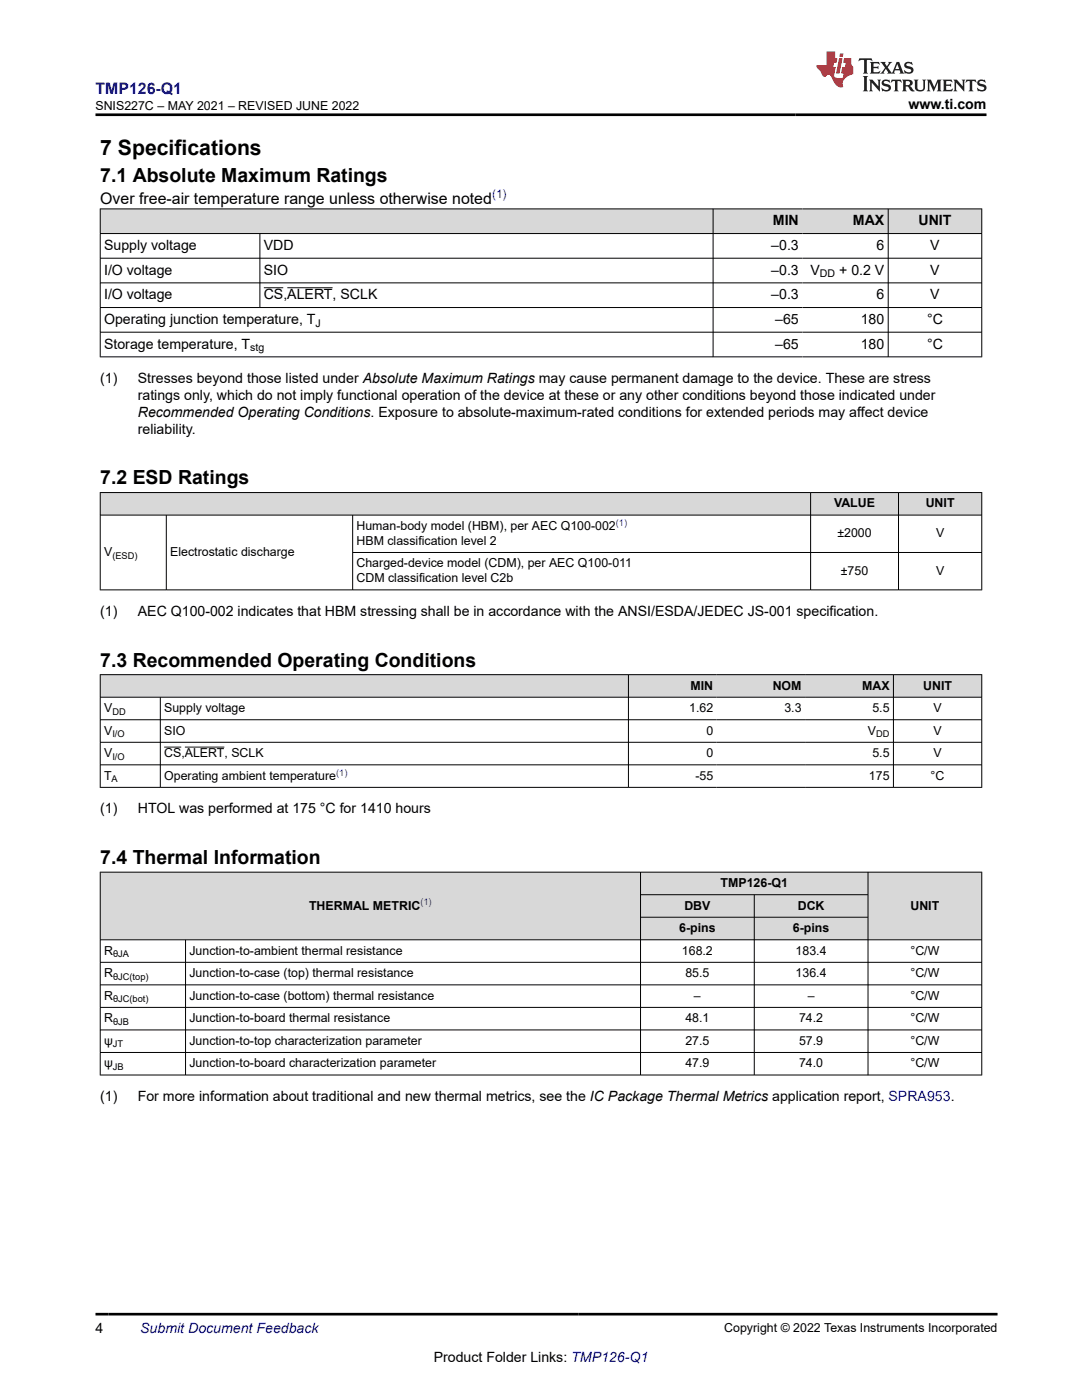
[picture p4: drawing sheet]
<svg xmlns="http://www.w3.org/2000/svg" width="216mm" height="279mm" viewBox="0 0 216 279" stroke-linecap="round" stroke-linejoin="round" font-family="sans-serif">
<defs><g id="words">
<text font-size="4.2" x="20" y="30.9">7 Specifications</text>
<g font-size="3.9">
<text x="20" y="36.3">7.1 Absolute Maximum Ratings</text>
<text x="20" y="96.7">7.2 ESD Ratings</text>
<text x="20" y="133">7.3 Recommended Operating Conditions</text>
<text x="20" y="172.4">7.4 Thermal Information</text>
</g>
<text font-size="3.2" fill="#00f" x="19" y="18.7">TMP126-Q1</text>
<text font-size="3.2" x="20" y="40.6">Over free-air temperature range unless otherwise noted</text>
<g font-size="2.8">
<text x="181.3" y="21.8">www.ti.com</text>
<text x="154.2" y="45">MIN</text>
<text x="170.2" y="45">MAX</text>
<text x="183.3" y="45">UNIT</text>
<text x="20.8" y="49.9">Supply voltage</text>
<text x="52.6" y="49.9">VDD</text>
<text x="153.9" y="49.9">–0.3</text>
<text x="174.9" y="49.9">6</text>
<text x="185.6" y="49.9">V</text>
<text x="20.8" y="54.8">I/O voltage</text>
<text x="20.8" y="59.7">I/O voltage</text>
<text x="52.6" y="54.8">SIO</text>
<text x="52.6" y="59.7">CS,ALERT, SCLK</text>
<text x="153.9" y="54.8">–0.3</text>
<text x="153.9" y="59.7">–0.3</text>
<text x="161.7" y="54.8">V</text>
<text x="167.4" y="54.8">+ 0.2 V</text>
<text x="174.9" y="59.7">6</text>
<text x="185.6" y="54.8">V</text>
<text x="185.6" y="59.7">V</text>
<text x="20.8" y="64.6">Operating junction temperature, T</text>
<text x="154.7" y="64.6">–65</text>
<text x="171.8" y="64.6">180</text>
<text x="185" y="64.6">°C</text>
<text x="20.8" y="69.6">Storage temperature, T</text>
<text x="154.7" y="69.6">–65</text>
<text x="171.8" y="69.6">180</text>
<text x="185" y="69.6">°C</text>
<text x="20" y="76.4">(1)</text>
<text x="27.5" y="76.4">Stresses beyond those listed under Absolute Maximum Ratings may cause permanent damage to the device. These are stress</text>
<text x="27.5" y="79.8">ratings only, which do not imply functional operation of the device at these or any other conditions beyond those indicated under</text>
<text x="27.5" y="83.1">Recommended Operating Conditions. Exposure to absolute-maximum-rated conditions for extended periods may affect device</text>
<text x="27.5" y="86.5">reliability.</text>
<text x="20" y="122.9">(1)</text>
<text x="27.5" y="122.9">AEC Q100-002 indicates that HBM stressing shall be in accordance with the ANSI/ESDA/JEDEC JS-001 specification.</text>
<text x="20" y="162.3">(1)</text>
<text x="27.5" y="162.3">HTOL was performed at 175 °C for 1410 hours</text>
<text x="20" y="219.7">(1)</text>
<text x="27.5" y="219.7">For more information about traditional and new thermal metrics, see the IC Package Thermal Metrics application report, SPRA953.</text>
<text x="19" y="266.1">4</text>
<text x="86.5" y="271.7">Product Folder Links: TMP126-Q1</text>
</g>
<text font-size="2.8" fill="#00f" x="28" y="266.1">Submit Document Feedback</text>
<g font-size="2.5">
<text x="19" y="21.9">SNIS227C – MAY 2021 – REVISED JUNE 2022</text>
<text x="166.4" y="101.3">VALUE</text>
<text x="184.7" y="101.3">UNIT</text>
<text x="71.1" y="105.8">Human-body model (HBM), per AEC Q100-002</text>
<text x="167.1" y="107.2">±2000</text>
<text x="186.8" y="107.2">V</text>
<text x="20.8" y="111">V</text>
<text x="34" y="111">Electrostatic discharge</text>
<text x="71.1" y="108.7">HBM classification level 2</text>
<text x="71.1" y="113.2">Charged-device model (CDM), per AEC Q100-011</text>
<text x="71.1" y="116.2">CDM classification level C2b</text>
<text x="167.8" y="114.7">±750</text>
<text x="186.8" y="114.7">V</text>
<text x="137.8" y="137.6">MIN</text>
<text x="154.2" y="137.6">NOM</text>
<text x="172" y="137.6">MAX</text>
<text x="184.2" y="137.6">UNIT</text>
<text x="20.8" y="142.1">V</text>
<text x="32.8" y="142.1">Supply voltage</text>
<text x="137.5" y="142.1">1.62</text>
<text x="156.5" y="142.1">3.3</text>
<text x="174.1" y="142.1">5.5</text>
<text x="186.3" y="142.1">V</text>
<text x="20.8" y="146.6">V</text>
<text x="32.8" y="146.6">SIO</text>
<text x="140.9" y="146.6">0</text>
<text x="173.2" y="146.6">V</text>
<text x="186.3" y="146.6">V</text>
<text x="20.8" y="151.1">V</text>
<text x="20.8" y="155.6">T</text>
<text x="32.8" y="151.1">CS,ALERT, SCLK</text>
<text x="32.8" y="155.6">Operating ambient temperature</text>
<text x="138.7" y="155.6">-55</text>
<text x="140.9" y="151.1">0</text>
<text x="173.4" y="155.6">175</text>
<text x="174.1" y="151.1">5.5</text>
<text x="185.7" y="155.6">°C</text>
<text x="186.3" y="151.1">V</text>
<text x="143.8" y="177">TMP126-Q1</text>
<text x="61.7" y="181.5">THERMAL METRIC</text>
<text x="136.6" y="181.5">DBV</text>
<text x="159.2" y="181.5">DCK</text>
<text x="181.7" y="181.5">UNIT</text>
<text x="20.8" y="190.5">R</text>
<text x="37.8" y="190.5">Junction-to-ambient thermal resistance</text>
<text x="135.5" y="186">6-pins</text>
<text x="136.1" y="190.5">168.2</text>
<text x="158.2" y="186">6-pins</text>
<text x="158.8" y="190.5">183.4</text>
<text x="181.7" y="190.5">°C/W</text>
<text x="20.8" y="195">R</text>
<text x="37.8" y="195">Junction-to-case (top) thermal resistance</text>
<text x="136.8" y="195">85.5</text>
<text x="158.8" y="195">136.4</text>
<text x="181.7" y="195">°C/W</text>
<text x="20.8" y="199.5">R</text>
<text x="37.8" y="199.5">Junction-to-case (bottom) thermal resistance</text>
<text x="138.5" y="199.5">–</text>
<text x="161.2" y="199.5">–</text>
<text x="181.7" y="199.5">°C/W</text>
<text x="20.8" y="204">R</text>
<text x="20.8" y="208.5">ψ</text>
<text x="37.8" y="204">Junction-to-board thermal resistance</text>
<text x="37.8" y="208.5">Junction-to-top characterization parameter</text>
<text x="136.8" y="204">48.1</text>
<text x="136.8" y="208.5">27.5</text>
<text x="159.5" y="204">74.2</text>
<text x="159.5" y="208.5">57.9</text>
<text x="181.7" y="204">°C/W</text>
<text x="181.7" y="208.5">°C/W</text>
<text x="20.8" y="213">ψ</text>
<text x="37.8" y="213">Junction-to-board characterization parameter</text>
<text x="136.8" y="213">47.9</text>
<text x="159.5" y="213">74.0</text>
<text x="181.7" y="213">°C/W</text>
<text x="144.5" y="265.8">Copyright © 2022 Texas Instruments Incorporated</text>
</g>
<text font-size="2.4" fill="#00f" x="98.2" y="39.6">(1)</text>
<g font-size="2.1">
<text x="163.6" y="55.4">DD</text>
<text x="63" y="65.2">J</text>
<text x="49.9" y="70.1">stg</text>
</g>
<g font-size="1.9" fill="#00f">
<text x="122.9" y="104.9">(1)</text>
<text x="67.1" y="154.8">(1)</text>
<text x="83.9" y="180.7">(1)</text>
</g>
<g font-size="1.9">
<text x="22.4" y="111.5">(ESD)</text>
<text x="22.4" y="142.6">DD</text>
<text x="22.4" y="147.1">I/O</text>
<text x="174.8" y="147.1">DD</text>
<text x="22.4" y="151.6">I/O</text>
<text x="22.3" y="156.1">A</text>
<text x="22.6" y="191">θJA</text>
<text x="22.6" y="195.5">θJC(top)</text>
<text x="22.6" y="200">θJC(bot)</text>
<text x="22.5" y="209">JT</text>
<text x="22.6" y="204.5">θJB</text>
<text x="22.5" y="213.5">JB</text>
</g>
</g></defs>
<g fill="#d8d8d8">
<path d="M20 41.7h175.9v4.9h-175.9z" fill-rule="evenodd"/>
<path d="M20.1 41.8h122.1v4.7h-122.1z" fill-rule="evenodd"/>
<path d="M142.4 41.8h17.7v4.7h-17.7z" fill-rule="evenodd"/>
<path d="M160.1 41.8h17.1v4.7h-17.1z" fill-rule="evenodd"/>
<path d="M177.3 41.8h18.5v4.7h-18.5z" fill-rule="evenodd"/>
</g>
<g fill="none" stroke="#000" stroke-width=".2">
<path d="M19.9 41.7h176.1M19.9 46.6h176.1M19.9 51.5h176.1M19.9 56.5h176.1M20 41.6v29.7M51.9 46.6v14.8M52.6 57.4h3.9M57.3 57.4h9.1M142.3 41.6v29.7M177.2 41.6v29.7M195.9 41.6v29.7M19.9 61.4h176.1"/>
<path d="M19.9 66.3h176.1M19.9 71.2h176.1"/>
</g>
<g fill="#d8d8d8">
<path d="M20 98.3h175.9v4.5h-175.9z" fill-rule="evenodd"/>
<path d="M20.1 98.4h141.6v4.3h-141.6z" fill-rule="evenodd"/>
<path d="M161.8 98.4h17.4v4.3h-17.4z" fill-rule="evenodd"/>
<path d="M179.3 98.4h16.5v4.3h-16.5z" fill-rule="evenodd"/>
</g>
<path d="M19.9 98.3h176.1M20 98.2v19.6M161.7 98.2v19.6M179.3 98.2v19.6M195.9 98.2v19.6M19.9 102.8h176.1M19.9 117.7h176.1M33.2 102.8v15M70.4 102.8v15M70.4 110.3h125.6" fill="none" stroke="#000" stroke-width=".2"/>
<g fill="#d8d8d8">
<path d="M20 134.6h175.9v4.5h-175.9z" fill-rule="evenodd"/>
<path d="M20.1 134.7h105.2v4.4h-105.2z" fill-rule="evenodd"/>
<path d="M125.5 134.7h17.5v4.4h-17.5z" fill-rule="evenodd"/>
<path d="M143 134.7h17.6v4.4h-17.6z" fill-rule="evenodd"/>
<path d="M160.6 134.7h17.6v4.4h-17.6z" fill-rule="evenodd"/>
<path d="M178.3 134.7h17.5v4.4h-17.5z" fill-rule="evenodd"/>
</g>
<g fill="none" stroke="#000" stroke-width=".2">
<path d="M19.9 134.6h176.1M19.9 139.1h176.1M20 134.6v22.6M32 139.1v18.1M125.4 134.6v22.6M178.3 134.6v22.6M195.9 134.6v22.6M19.9 143.6h176.1M19.9 148.1h176.1M19.9 152.6h176.1M19.9 157.1h176.1M32.8 149.1h3.4"/>
<path d="M36.9 149.1h7.9"/>
</g>
<g fill="#d8d8d8">
<path d="M20 174.1h175.9v4.5h-175.9z" fill-rule="evenodd"/>
<path d="M20.1 174.1h107.6v13.4h-107.6z" fill-rule="evenodd"/>
<path d="M127.9 174.1h45.2v4.4h-45.2z" fill-rule="evenodd"/>
<path d="M173.3 174.1h22.5v13.4h-22.5z" fill-rule="evenodd"/>
<path d="M127.9 178.6h22.5v4.4h-22.5z" fill-rule="evenodd"/>
<path d="M150.6 178.6h22.5v4.4h-22.5z" fill-rule="evenodd"/>
<path d="M127.9 183.1h22.5v4.4h-22.5z" fill-rule="evenodd"/>
<path d="M150.6 183.1h22.5v4.4h-22.5z" fill-rule="evenodd"/>
</g>
<g fill="none" stroke="#000" stroke-width=".2">
<path d="M19.9 174.1h176.1M20 174v40.6M127.8 174v40.6M127.8 178.6h45.5M150.5 178.6v36M173.2 174v40.6M195.9 174v40.6M19.9 187.6h176.1M19.9 192.1h176.1M19.9 196.6h176.1M37 187.6v27M127.8 183.1h45.5"/>
<path d="M19.9 201h176.1M19.9 205.5h176.1M19.9 210h176.1M19.9 214.5h176.1"/>
</g>
<path d="M171.5 11.6l-.2 .6 .5-.2h.6v.1v2.2l-.2 .4h1l-.2-.4v-2.2v-.1h.5l.5 .2-.1-.6zM173.6 12.4l.2 .3v1.6l-.2 .4h1.9l.1-.6a1.08 1.08 0 0 1-1.3 .2v-.7h.6l.4 .2v-.7l-.4 .2h-.6v-.5l.2-.2a1 1 0 0 1 1 .3l-.1-.5zM175.7 12.4l.9 1.1-1 1.2h.9l-.2-.2 .5-.8 .4 .8-.2 .2h1.6l-.2-.2 .2-.5h.9l.1 .5-.1 .2h.9l-.2-.4-.8-1.9h-.5l-.9 2.1-.9-1.1 .9-1h-.8l.2 .2-.4 .6-.4-.6 .2-.2zM179 12.8l.4 1h-.7zM180.7 12.5a.65 .65 0 0 0-.2 .7 .65 .65 0 0 0 .6 .5l.6 .1 .1 .3a.79 .79 0 0 1-.7 .4 .79 .79 0 0 1-.7-.5l.1 .7 .2-.1a.93 .93 0 0 0 1.1 0 .93 .93 0 0 0 .4-.9 1.46 1.46 0 0 0-1.2-.6l-.1-.3a1.09 1.09 0 0 1 1.2 .2l-.2-.6-.1 .1-.5-.2zM172.2 15.2l.2 .4v2.2l-.2 .4h1l-.2-.4v-2.2l.2-.4zM173.4 15.9l.2 .4v1.5l-.2 .4h.8l-.3-.4 .1-1.3 1.6 1.8v-2l.2-.4h-.7l.1 .2 .1 1.1-1.2-1.3zM176.2 16a.65 .65 0 0 0-.2 .8 .65 .65 0 0 0 .6 .4l.6 .2 .1 .2a.79 .79 0 0 1-.7 .4 .79 .79 0 0 1-.7-.5l.1 .7 .2-.1a.93 .93 0 0 0 1.1 .1 .93 .93 0 0 0 .4-1 1.46 1.46 0 0 0-1.2-.5l-.1-.4a1.09 1.09 0 0 1 1.2 .2l-.1-.6-.2 .1-.5-.1zM177.9 15.9l-.1 .6a.63 .63 0 0 1 .8-.3v1.6l-.3 .4h1l-.2-.4v-1.6a.66 .66 0 0 1 .8 .3l-.1-.6zM180 15.9l.2 .4v1.5l-.2 .4h1l-.2-.2-.1-.7h.5l.1 .2a.79 .79 0 0 0 1.2 .6l-1-.9a.61 .61 0 0 0 .6-.6 .61 .61 0 0 0-.5-.7zM180.8 16.2h.1a.47 .47 0 0 1 .5 .1 .47 .47 0 0 1 .1 .5l-.1 .1-.7 .1zM182.3 15.9l.2 .2a2.27 2.27 0 0 0 .4 2 1.04 1.04 0 0 0 1.7-.7v-1.3l.2-.2h-.8l.2 .4v1.1a.6 .6 0 0 1-.6 .6 .6 .6 0 0 1-.6-.6v-1.1l.3-.4zM184.9 15.9l.2 .4v1.5l-.2 .4h.8l-.3-.4v-1.4l.9 1.9 .9-1.9v1.4l-.3 .4h1l-.2-.4v-1.5l.2-.4h-.8l-.7 1.5-.6-1.5zM188.1 15.9l.2 .4v1.5l-.2 .4h1.9l.1-.6a1.09 1.09 0 0 1-1.3 .2v-.7h.6l.4 .2v-.6l-.4 .2h-.6v-.6l.2-.1a1.01 1.01 0 0 1 1 .3l-.1-.6zM190.2 15.9l.3 .4v1.5l-.3 .4h.8l-.2-.4v-1.3l1.6 1.8v-2l.2-.4h-.7l.2 .2v1.1l-1.2-1.3zM192.8 15.9l-.1 .6a.63 .63 0 0 1 .8-.3v1.6l-.3 .4h1l-.2-.4v-1.6a.66 .66 0 0 1 .8 .3l-.1-.6zM195.2 16a.65 .65 0 0 0-.2 .8 .65 .65 0 0 0 .6 .4l.6 .2 .2 .2a.79 .79 0 0 1-.7 .4 .79 .79 0 0 1-.7-.5l.1 .7 .2-.1a.93 .93 0 0 0 1 .1 .93 .93 0 0 0 .5-1 1.46 1.46 0 0 0-1.3-.5v-.4a1.09 1.09 0 0 1 1.2 .2l-.2-.6-.2 .1-.5-.1z" fill="#231f20"/>
<path d="M164.9 10.3v2.7h-2l.1 .4 .8 1a.95 .95 0 0 0 1 .9 .59 .59 0 0 1 .5-.4 .59 .59 0 0 1 .5 .3l.4 .8a1.59 1.59 0 0 0 2.1 1.4 1.61 1.61 0 0 1 1-2.3l1-.3-.1-1.5a1.59 1.59 0 0 1-.3-1.7h-1.5l-.2 .9h.6l-.2 .9h-.5l-.2 .9v.3l.4 .1-.1 .9h-.7a.73 .73 0 0 1-1-.7l.3-1.5h-.5l.1-.9h.5l.2-.9h-.5v-1.3zM167.4 11.6l-.6 3.1h.7l.6-3.1zM167.6 10.7l-.1 .6h.7l.1-.6z" fill="#ed1c24"/>
<path d="M19 22.9h177.8M19 262.3h180" fill="none" stroke="#000" stroke-width=".53"/>
<use href="#words"/>
</svg>
